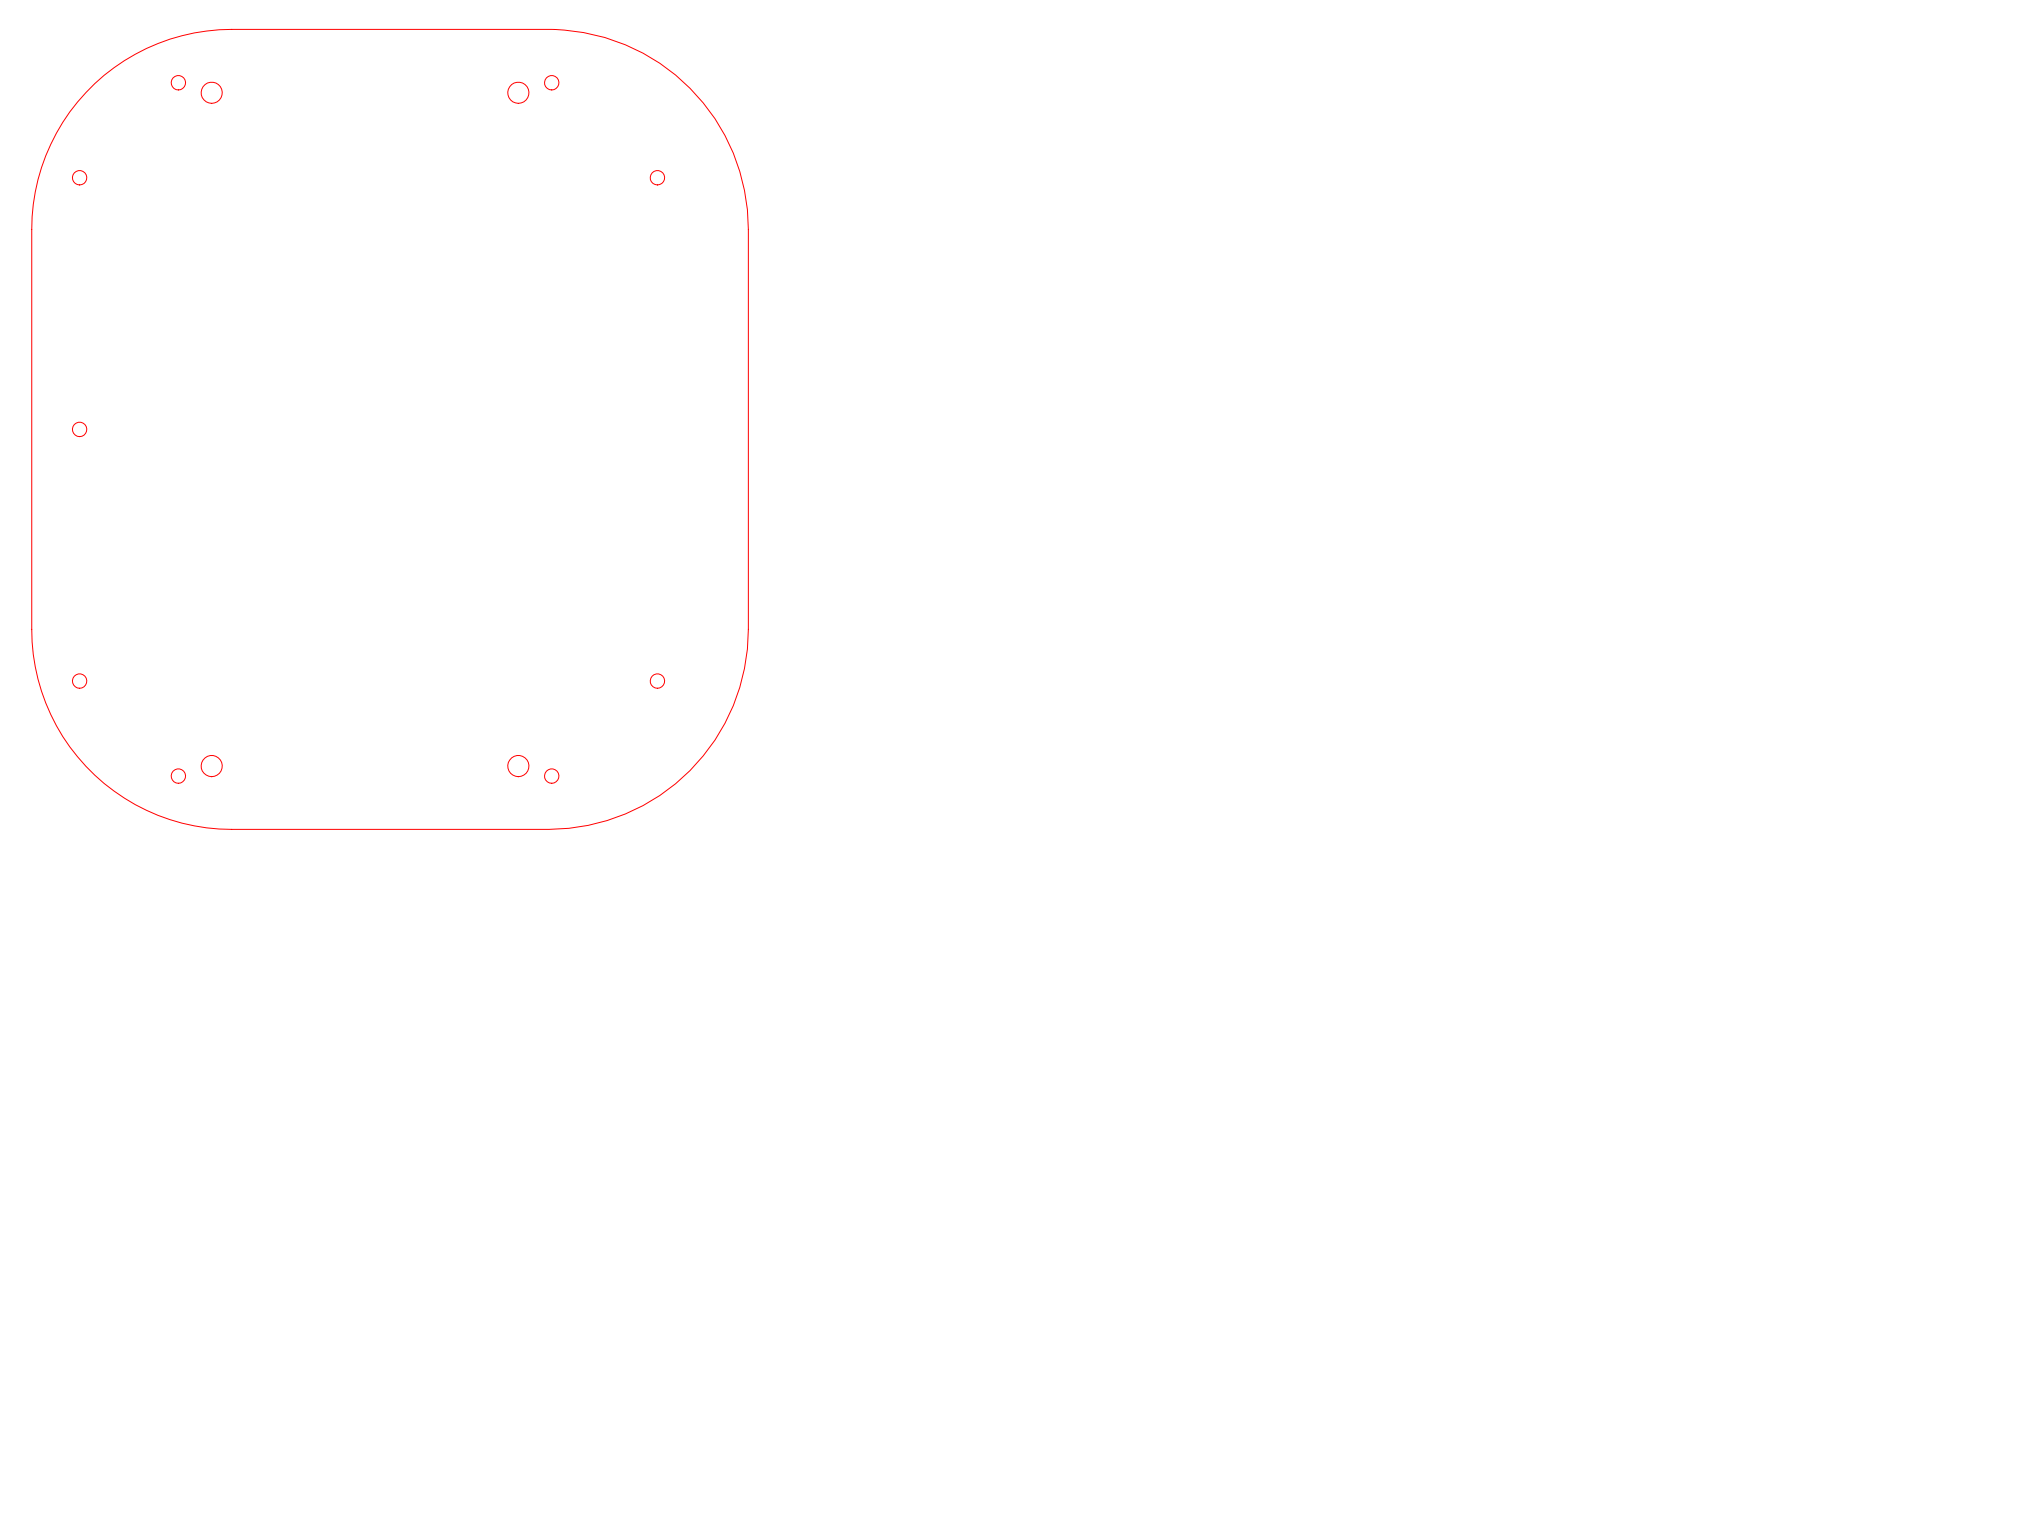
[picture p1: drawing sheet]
<svg xmlns="http://www.w3.org/2000/svg" width="610mm" height="457mm" viewBox="0 0 610 457" stroke-linecap="round" stroke-linejoin="round" font-family="sans-serif">
<!-- layer: Layer 1 -->
<g fill="none" stroke="#f00" stroke-width=".3">
<path d="M28.4 25.1a60.2 60.2 0 0 1 41.1-16.3h93.7a60 60 0 0 1 61.3 60v120a60.1 60.1 0 0 1-63.1 60h-80.4a95.3 95.3 0 0 1-22.7-1 60 60 0 0 1-48.8-59v-120a60 60 0 0 1 18.9-43.7z"/>
<circle cx="53.5" cy="24.8" r="2.16"/>
<circle cx="63.5" cy="27.8" r="3.2"/>
<circle cx="155.5" cy="27.8" r="3.2"/>
<circle cx="165.5" cy="24.8" r="2.16"/>
<circle cx="23.9" cy="53.3" r="2.16"/>
<circle cx="197.2" cy="53.3" r="2.16"/>
<circle cx="23.9" cy="128.8" r="2.16"/>
<circle cx="23.9" cy="204.3" r="2.16"/>
<circle cx="197.2" cy="204.3" r="2.16"/>
<circle cx="53.5" cy="232.8" r="2.16"/>
<circle cx="63.5" cy="229.8" r="3.2"/>
<circle cx="155.5" cy="229.8" r="3.2"/>
<circle cx="165.5" cy="232.8" r="2.16"/>
</g>
</svg>
